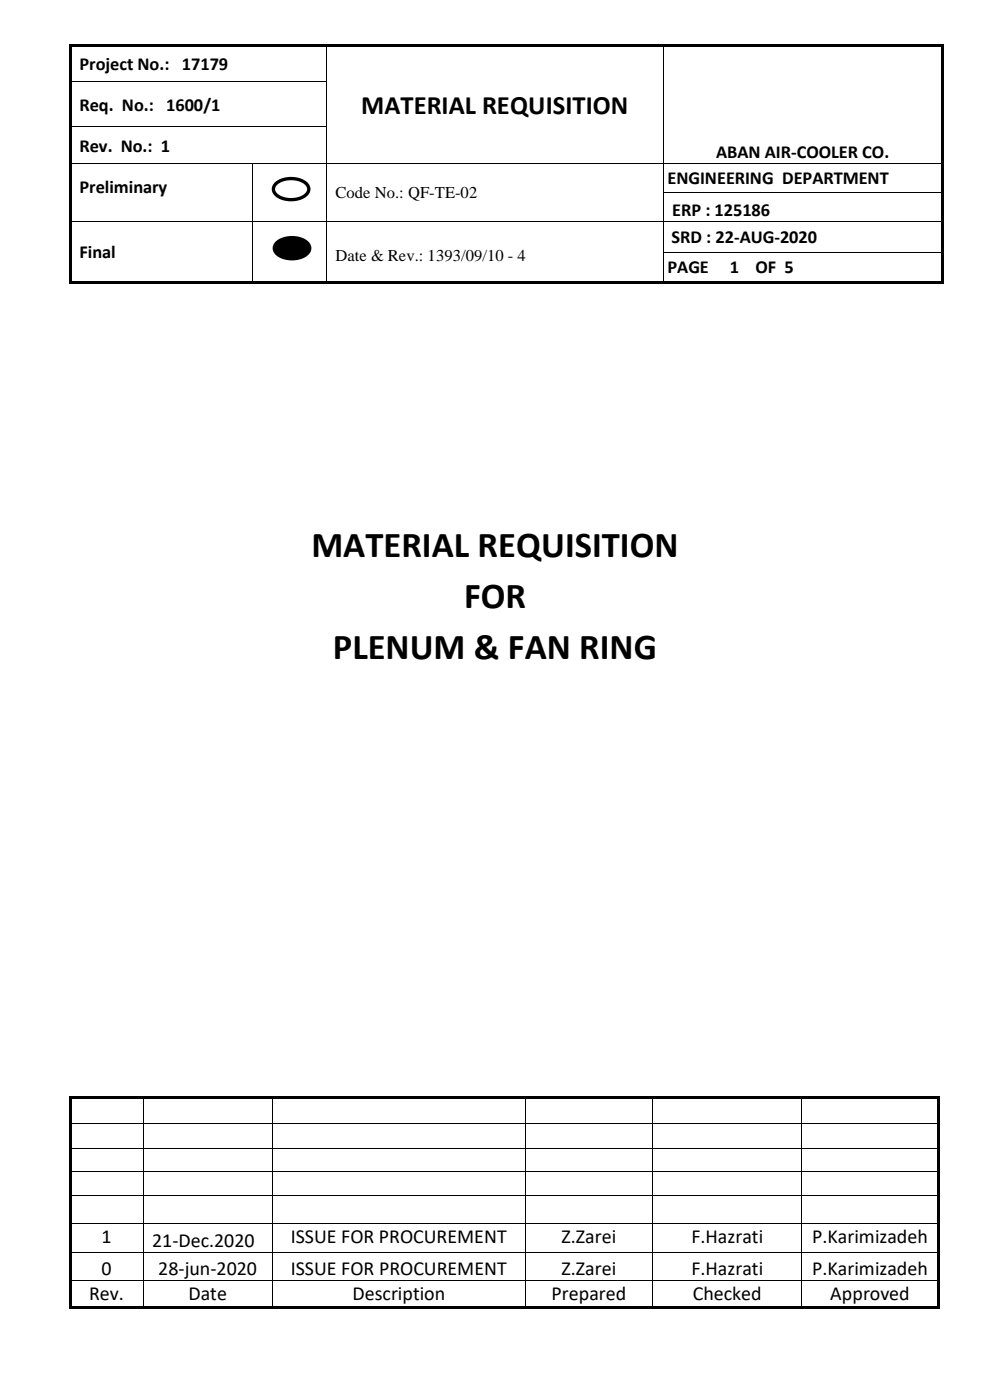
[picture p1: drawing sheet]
<svg xmlns="http://www.w3.org/2000/svg" width="210mm" height="297mm" viewBox="0 0 210 297" stroke-linecap="round" stroke-linejoin="round" font-family="sans-serif">
<defs><g id="words">
<g font-size="7.7">
<text x="66.1" y="118.1">MATERIAL REQUISITION</text>
<text x="98.4" y="129">FOR</text>
<text x="70.6" y="139.9">PLENUM &amp; FAN RING</text>
</g>
<text font-size="5.6" x="76.6" y="24.2">MATERIAL REQUISITION</text>
<g font-size="4.2">
<text x="21.5" y="263.7">1</text>
<text x="61.7" y="263.7">ISSUE FOR PROCUREMENT</text>
<text x="119.1" y="263.7">Z.Zarei</text>
<text x="146.7" y="263.7">F.Hazrati</text>
<text x="172.3" y="263.7">P.Karimizadeh</text>
<text x="32.3" y="264.5">21-Dec.2020</text>
<text x="18.9" y="275.8">Rev.</text>
<text x="21.5" y="270.5">0</text>
<text x="33.6" y="270.5">28-jun-2020</text>
<text x="40" y="275.8">Date</text>
<text x="61.7" y="270.5">ISSUE FOR PROCUREMENT</text>
<text x="74.8" y="275.8">Description</text>
<text x="117" y="275.8">Prepared</text>
<text x="119.1" y="270.5">Z.Zarei</text>
<text x="146.7" y="270.5">F.Hazrati</text>
<text x="147" y="275.8">Checked</text>
<text x="172.3" y="270.5">P.Karimizadeh</text>
<text x="176.1" y="275.8">Approved</text>
</g>
<g font-size="3.9">
<text x="16.8" y="14.8">Project No.: 17179</text>
<text x="16.8" y="23.5">Req. No.: 1600/1</text>
<text x="16.8" y="32.2">Rev. No.: 1</text>
<text x="151.9" y="33.5">ABAN AIR-COOLER CO.</text>
<text x="16.8" y="41">Preliminary</text>
<text x="141.6" y="39.1">ENGINEERING DEPARTMENT</text>
<text x="142.6" y="45.8">ERP : 125186</text>
<text x="142.5" y="51.5">SRD : 22-AUG-2020</text>
<text x="16.8" y="54.8">Final</text>
<text x="141.6" y="58">PAGE</text>
<text x="154.8" y="58">1</text>
<text x="160.3" y="58">OF 5</text>
</g>
<g font-size="3.5">
<text x="71.2" y="42">Code No.: QF-TE-02</text>
<text x="71.2" y="55.3">Date &amp; Rev.: 1393/09/10 - 4</text>
</g>
</g></defs>
<g fill="#000">
<path d="M14.7 9.3h.5v.6h-.5z" fill-rule="evenodd"/>
<path d="M14.7 9.3h.5v.5h-.5z" fill-rule="evenodd"/>
<path d="M14.7 9.9h.5v7.3h-.5z" fill-rule="evenodd"/>
<path d="M14.7 17.2h.5v.5h-.5z" fill-rule="evenodd"/>
<path d="M15.2 9.3h54v.5h-54z" fill-rule="evenodd"/>
<path d="M69.2 9.8l.2 .1z" fill-rule="evenodd"/>
<path d="M69.2 9.3h.5v.5h-.5z" fill-rule="evenodd"/>
<path d="M69.2 17.2h.2v.5h-.2z" fill-rule="evenodd"/>
<path d="M69.7 9.3h70.9v.5h-70.9z" fill-rule="evenodd"/>
<path d="M140.6 9.8l.2 .1z" fill-rule="evenodd"/>
<path d="M140.6 9.3h.5v.5h-.5z" fill-rule="evenodd"/>
<path d="M140.6 17.2h.2v.5h-.2z" fill-rule="evenodd"/>
<path d="M141.1 9.3h58.5v.5h-58.5z" fill-rule="evenodd"/>
<path d="M199.6 9.3h.6v.6h-.6z" fill-rule="evenodd"/>
<path d="M199.6 9.3h.6v.5h-.6z" fill-rule="evenodd"/>
<path d="M199.6 9.9h.6v7.3h-.6z" fill-rule="evenodd"/>
<path d="M199.6 17.2h.6v.5h-.6z" fill-rule="evenodd"/>
<path d="M14.7 17.7h.5v9h-.5z" fill-rule="evenodd"/>
<path d="M14.7 26.7h.5v.5h-.5z" fill-rule="evenodd"/>
<path d="M14.7 27.2h.5v7.4h-.5z" fill-rule="evenodd"/>
<path d="M14.7 34.6h.5v.1h-.5z" fill-rule="evenodd"/>
<path d="M53.5 34.6h.2v.1h-.2z" fill-rule="evenodd"/>
<path d="M69.2 26.7h.2v.5h-.2z" fill-rule="evenodd"/>
<path d="M69.2 34.6h.2v.1h-.2z" fill-rule="evenodd"/>
<path d="M140.6 26.7h.2v.5h-.2z" fill-rule="evenodd"/>
<path d="M140.6 34.6h.2v.1h-.2z" fill-rule="evenodd"/>
<path d="M199.6 17.7h.6v9h-.6z" fill-rule="evenodd"/>
<path d="M199.6 26.7h.6v.5h-.6z" fill-rule="evenodd"/>
<path d="M199.6 27.2h.6v7.4h-.6z" fill-rule="evenodd"/>
<path d="M199.6 34.6h.6v.1h-.6z" fill-rule="evenodd"/>
<path d="M14.7 34.7h.5v6.2h-.5z" fill-rule="evenodd"/>
<path d="M14.7 40.9h.5v.1h-.5z" fill-rule="evenodd"/>
<path d="M14.7 41h.5v5.8h-.5z" fill-rule="evenodd"/>
<path d="M14.7 46.8h.5v.2h-.5z" fill-rule="evenodd"/>
<path d="M14.7 47h.5v6.4h-.5z" fill-rule="evenodd"/>
<path d="M14.7 53.4h.5v.2h-.5z" fill-rule="evenodd"/>
<path d="M14.7 53.6h.5v6.1h-.5z" fill-rule="evenodd"/>
<path d="M53.5 40.9h.2v.1h-.2z" fill-rule="evenodd"/>
<path d="M53.5 46.8h.2v.2h-.2z" fill-rule="evenodd"/>
<path d="M53.5 53.4h.2v.2h-.2z" fill-rule="evenodd"/>
<path d="M58.6 51.7a5.2 5.2 0 0 1 6.7 0 1.73 1.73 0 0 1-1 2.7 5.3 5.3 0 0 1-5.7-.8 1.46 1.46 0 0 1 0-1.9z" fill-rule="evenodd"/>
<path d="M69.2 40.9h.2v.1h-.2z" fill-rule="evenodd"/>
<path d="M69.2 46.8h.2v.2h-.2z" fill-rule="evenodd"/>
<path d="M69.2 53.4h.2v.2h-.2z" fill-rule="evenodd"/>
<path d="M140.6 40.9h.2v.1h-.2z" fill-rule="evenodd"/>
<path d="M140.6 46.8h.2v.2h-.2z" fill-rule="evenodd"/>
<path d="M140.6 53.4h.2v.2h-.2z" fill-rule="evenodd"/>
<path d="M199.6 34.7h.6v6.2h-.6z" fill-rule="evenodd"/>
<path d="M199.6 40.9h.6v.1h-.6z" fill-rule="evenodd"/>
<path d="M199.6 41h.6v5.8h-.6z" fill-rule="evenodd"/>
<path d="M199.6 46.8h.6v.2h-.6z" fill-rule="evenodd"/>
<path d="M199.6 47h.6v6.4h-.6z" fill-rule="evenodd"/>
<path d="M199.6 53.4h.6v.2h-.6z" fill-rule="evenodd"/>
<path d="M199.6 53.6h.6v6.1h-.6z" fill-rule="evenodd"/>
<path d="M14.7 59.7h.5v.5h-.5z" fill-rule="evenodd"/>
<path d="M14.7 59.7h.5v.5h-.5z" fill-rule="evenodd"/>
<path d="M15.2 59.7h38.3v.5h-38.3z" fill-rule="evenodd"/>
<path d="M53.5 59.7h.5v.5h-.5z" fill-rule="evenodd"/>
<path d="M54 59.7h15.2v.5h-15.2z" fill-rule="evenodd"/>
<path d="M69.2 59.7h.5v.5h-.5z" fill-rule="evenodd"/>
<path d="M69.7 59.7h70.9v.5h-70.9z" fill-rule="evenodd"/>
<path d="M140.6 59.7h.5v.5h-.5z" fill-rule="evenodd"/>
<path d="M141.1 59.7h58.5v.5h-58.5z" fill-rule="evenodd"/>
<path d="M199.6 59.7h.6v.5h-.6z" fill-rule="evenodd"/>
<path d="M199.6 59.7h.6v.5h-.6z" fill-rule="evenodd"/>
</g>
<g fill="none" stroke="#000" stroke-width=".21">
<path d="M15.2 17.3h54M69.3 9.9v7.3M69.3 17.7v9M140.7 9.9v7.3M140.7 17.7v9M15.2 26.8h54M15.2 34.6h38.3M53.6 34.7v6.2M53.7 34.6h15.5M69.3 27.2v7.4M69.3 34.7v6.2M69.4 34.6h71.2"/>
<path d="M140.7 27.2v7.4M140.7 34.7v6.2M140.8 34.6h58.8M15.2 46.9h38.3M53.6 41v5.8M53.6 47v6.4M53.6 53.6v6.1M53.7 46.9h15.5M69.3 41v5.8M69.3 47v6.4M69.3 53.6v6.1M69.4 46.9h71.2"/>
<path d="M140.7 41v5.8M140.7 47v6.4M140.7 53.6v6.1M140.8 40.9h58.8M140.8 46.9h58.8M140.8 53.5h58.8"/>
</g>
<path d="M58.6 51.7a5.2 5.2 0 0 1 6.7 0 1.73 1.73 0 0 1-1 2.7 5.3 5.3 0 0 1-5.7-.8 1.46 1.46 0 0 1 0-1.9z" fill="none" stroke="#000" stroke-width=".71" stroke-linecap="butt"/>
<path d="M58.4 39.1a5.2 5.2 0 0 1 6.7 0 1.73 1.73 0 0 1-1 2.8 5.3 5.3 0 0 1-5.7-.8 1.46 1.46 0 0 1 0-2z" fill-rule="evenodd" fill="#fff"/>
<path d="M58.4 39.1a5.2 5.2 0 0 1 6.7 0 1.73 1.73 0 0 1-1 2.8 5.3 5.3 0 0 1-5.7-.8 1.46 1.46 0 0 1 0-2z" fill="none" stroke="#000" stroke-width=".71" stroke-linecap="butt"/>
<g fill="#000">
<path d="M14.6 232.6h.5v.5h-.5z" fill-rule="evenodd"/>
<path d="M14.6 232.6h.5v.5h-.5z" fill-rule="evenodd"/>
<path d="M14.6 233.1h.5v5.2h-.5z" fill-rule="evenodd"/>
<path d="M14.6 238.3h.5v.2h-.5z" fill-rule="evenodd"/>
<path d="M15.1 232.6h15.2v.5h-15.2z" fill-rule="evenodd"/>
<path d="M30.3 233.1h.1z" fill-rule="evenodd"/>
<path d="M30.3 232.6h.5v.5h-.5z" fill-rule="evenodd"/>
<path d="M30.3 238.3h.1v.2h-.1z" fill-rule="evenodd"/>
<path d="M30.8 232.6h26.9v.5h-26.9z" fill-rule="evenodd"/>
<path d="M57.7 233.1h.1z" fill-rule="evenodd"/>
<path d="M57.7 232.6h.5v.5h-.5z" fill-rule="evenodd"/>
<path d="M57.7 238.3h.1v.2h-.1z" fill-rule="evenodd"/>
<path d="M58.2 232.6h53.2v.5h-53.2z" fill-rule="evenodd"/>
<path d="M111.4 233.1h.2z" fill-rule="evenodd"/>
<path d="M111.4 232.6h.5v.5h-.5z" fill-rule="evenodd"/>
<path d="M111.4 238.3h.2v.2h-.2z" fill-rule="evenodd"/>
<path d="M111.9 232.6h26.5v.5h-26.5z" fill-rule="evenodd"/>
<path d="M138.4 233.1h.1z" fill-rule="evenodd"/>
<path d="M138.4 232.6h.5v.5h-.5z" fill-rule="evenodd"/>
<path d="M138.4 238.3h.1v.2h-.1z" fill-rule="evenodd"/>
<path d="M138.9 232.6h31.1v.5h-31.1z" fill-rule="evenodd"/>
<path d="M170 233.1h.2z" fill-rule="evenodd"/>
<path d="M170 232.6h.6v.5h-.6z" fill-rule="evenodd"/>
<path d="M170 238.3h.2v.2h-.2z" fill-rule="evenodd"/>
<path d="M170.6 232.6h28.2v.5h-28.2z" fill-rule="evenodd"/>
<path d="M198.8 232.6h.5v.5h-.5z" fill-rule="evenodd"/>
<path d="M198.8 232.6h.5v.5h-.5z" fill-rule="evenodd"/>
<path d="M198.8 233.1h.5v5.2h-.5z" fill-rule="evenodd"/>
<path d="M198.8 238.3h.5v.2h-.5z" fill-rule="evenodd"/>
<path d="M14.6 238.5h.5v5.1h-.5z" fill-rule="evenodd"/>
<path d="M14.6 243.6h.5v.2h-.5z" fill-rule="evenodd"/>
<path d="M14.6 243.8h.5v4.7h-.5z" fill-rule="evenodd"/>
<path d="M14.6 248.5h.5v.2h-.5z" fill-rule="evenodd"/>
<path d="M14.6 248.7h.5v4.8h-.5z" fill-rule="evenodd"/>
<path d="M14.6 253.5h.5v.2h-.5z" fill-rule="evenodd"/>
<path d="M14.6 253.7h.5v5.8h-.5z" fill-rule="evenodd"/>
<path d="M14.6 259.5h.5v.2h-.5z" fill-rule="evenodd"/>
<path d="M30.3 243.6h.1v.2h-.1z" fill-rule="evenodd"/>
<path d="M30.3 248.5h.1v.2h-.1z" fill-rule="evenodd"/>
<path d="M30.3 253.5h.1v.2h-.1z" fill-rule="evenodd"/>
<path d="M30.3 259.5h.1v.2h-.1z" fill-rule="evenodd"/>
<path d="M57.7 243.6h.1v.2h-.1z" fill-rule="evenodd"/>
<path d="M57.7 248.5h.1v.2h-.1z" fill-rule="evenodd"/>
<path d="M57.7 253.5h.1v.2h-.1z" fill-rule="evenodd"/>
<path d="M57.7 259.5h.1v.2h-.1z" fill-rule="evenodd"/>
<path d="M111.4 243.6h.2v.2h-.2z" fill-rule="evenodd"/>
<path d="M111.4 248.5h.2v.2h-.2z" fill-rule="evenodd"/>
<path d="M111.4 253.5h.2v.2h-.2z" fill-rule="evenodd"/>
<path d="M111.4 259.5h.2v.2h-.2z" fill-rule="evenodd"/>
<path d="M138.4 243.6h.1v.2h-.1z" fill-rule="evenodd"/>
<path d="M138.4 248.5h.1v.2h-.1z" fill-rule="evenodd"/>
<path d="M138.4 253.5h.1v.2h-.1z" fill-rule="evenodd"/>
<path d="M138.4 259.5h.1v.2h-.1z" fill-rule="evenodd"/>
<path d="M170 243.6h.2v.2h-.2z" fill-rule="evenodd"/>
<path d="M170 248.5h.2v.2h-.2z" fill-rule="evenodd"/>
<path d="M170 253.5h.2v.2h-.2z" fill-rule="evenodd"/>
<path d="M170 259.5h.2v.2h-.2z" fill-rule="evenodd"/>
<path d="M198.8 238.5h.5v5.1h-.5z" fill-rule="evenodd"/>
<path d="M198.8 243.6h.5v.2h-.5z" fill-rule="evenodd"/>
<path d="M198.8 243.8h.5v4.7h-.5z" fill-rule="evenodd"/>
<path d="M198.8 248.5h.5v.2h-.5z" fill-rule="evenodd"/>
<path d="M198.8 248.7h.5v4.8h-.5z" fill-rule="evenodd"/>
<path d="M198.8 253.5h.5v.2h-.5z" fill-rule="evenodd"/>
<path d="M198.8 253.7h.5v5.8h-.5z" fill-rule="evenodd"/>
<path d="M198.8 259.5h.5v.2h-.5z" fill-rule="evenodd"/>
<path d="M14.6 259.7h.5v5.9h-.5z" fill-rule="evenodd"/>
<path d="M14.6 265.6h.5v.2h-.5z" fill-rule="evenodd"/>
<path d="M14.6 265.8h.5v5.9h-.5z" fill-rule="evenodd"/>
<path d="M14.6 271.7h.5v.1h-.5z" fill-rule="evenodd"/>
<path d="M14.6 271.8h.5v5.2h-.5z" fill-rule="evenodd"/>
<path d="M14.6 277h.5v.5h-.5z" fill-rule="evenodd"/>
<path d="M14.6 277h.5v.5h-.5z" fill-rule="evenodd"/>
<path d="M15.1 277h15.2v.5h-15.2z" fill-rule="evenodd"/>
<path d="M30.3 265.6h.1v.2h-.1z" fill-rule="evenodd"/>
<path d="M30.3 271.7h.1v.1h-.1z" fill-rule="evenodd"/>
<path d="M30.3 277h.5v.5h-.5z" fill-rule="evenodd"/>
<path d="M30.8 277h26.9v.5h-26.9z" fill-rule="evenodd"/>
<path d="M57.7 265.6h.1v.2h-.1z" fill-rule="evenodd"/>
<path d="M57.7 271.7h.1v.1h-.1z" fill-rule="evenodd"/>
<path d="M57.7 277h.5v.5h-.5z" fill-rule="evenodd"/>
<path d="M58.2 277h53.2v.5h-53.2z" fill-rule="evenodd"/>
<path d="M111.4 265.6h.2v.2h-.2z" fill-rule="evenodd"/>
<path d="M111.4 271.7h.2v.1h-.2z" fill-rule="evenodd"/>
<path d="M111.4 277h.5v.5h-.5z" fill-rule="evenodd"/>
<path d="M111.9 277h26.5v.5h-26.5z" fill-rule="evenodd"/>
<path d="M138.4 265.6h.1v.2h-.1z" fill-rule="evenodd"/>
<path d="M138.4 271.7h.1v.1h-.1z" fill-rule="evenodd"/>
<path d="M138.4 277h.5v.5h-.5z" fill-rule="evenodd"/>
<path d="M138.9 277h31.1v.5h-31.1z" fill-rule="evenodd"/>
<path d="M170 265.6h.2v.2h-.2z" fill-rule="evenodd"/>
<path d="M170 271.7h.2v.1h-.2z" fill-rule="evenodd"/>
<path d="M170 277h.6v.5h-.6z" fill-rule="evenodd"/>
<path d="M170.6 277h28.2v.5h-28.2z" fill-rule="evenodd"/>
<path d="M198.8 259.7h.5v5.9h-.5z" fill-rule="evenodd"/>
<path d="M198.8 265.6h.5v.2h-.5z" fill-rule="evenodd"/>
<path d="M198.8 265.8h.5v5.9h-.5z" fill-rule="evenodd"/>
<path d="M198.8 271.7h.5v.1h-.5z" fill-rule="evenodd"/>
<path d="M198.8 271.8h.5v5.2h-.5z" fill-rule="evenodd"/>
<path d="M198.8 277h.5v.5h-.5z" fill-rule="evenodd"/>
<path d="M198.8 277h.5v.5h-.5z" fill-rule="evenodd"/>
</g>
<g fill="none" stroke="#000" stroke-width=".21">
<path d="M15.1 238.4h15.2M30.4 233.1v5.2M30.4 238.5v5.1M30.4 238.4h27.3M57.7 233.1v5.2M57.7 238.5v5.1M57.8 238.4h53.6M111.5 233.1v5.2M111.5 238.5v5.1M111.6 238.4h26.8M138.5 233.1v5.2M138.5 238.5v5.1"/>
<path d="M138.5 238.4h31.5M170.1 233.1v5.2M170.1 238.5v5.1M170.2 238.4h28.6M15.1 243.7h15.2M15.1 248.6h15.2M15.1 253.6h15.2M15.1 259.6h15.2M30.4 243.8v4.7M30.4 248.7v4.8M30.4 253.7v5.8M30.4 259.7v5.9"/>
<path d="M30.4 243.7h27.3M30.4 248.6h27.3M30.4 253.6h27.3M30.4 259.6h27.3M57.7 243.8v4.7M57.7 248.7v4.8M57.7 253.7v5.8M57.7 259.7v5.9M57.8 243.7h53.6M57.8 248.6h53.6M57.8 253.6h53.6M57.8 259.6h53.6"/>
<path d="M111.5 243.8v4.7M111.5 248.7v4.8M111.5 253.7v5.8M111.5 259.7v5.9M111.6 243.7h26.8M111.6 248.6h26.8M111.6 253.6h26.8M111.6 259.6h26.8M138.5 243.8v4.7M138.5 248.7v4.8M138.5 253.7v5.8M138.5 259.7v5.9"/>
<path d="M138.5 243.7h31.5M138.5 248.6h31.5M138.5 253.6h31.5M138.5 259.6h31.5M170.1 243.8v4.7M170.1 248.7v4.8M170.1 253.7v5.8M170.1 259.7v5.9M170.2 243.7h28.6M170.2 248.6h28.6M170.2 253.6h28.6M170.2 259.6h28.6"/>
<path d="M15.1 265.7h15.2M15.1 271.7h15.2M30.4 265.8v5.9M30.4 271.8v5.2M30.4 265.7h27.3M30.4 271.7h27.3M57.7 265.8v5.9M57.7 271.8v5.2M57.8 265.7h53.6M57.8 271.7h53.6M111.5 265.8v5.9M111.5 271.8v5.2"/>
<path d="M111.6 265.7h26.8M111.6 271.7h26.8M138.5 265.8v5.9M138.5 271.8v5.2M138.5 265.7h31.5M138.5 271.7h31.5M170.1 265.8v5.9M170.1 271.8v5.2M170.2 265.7h28.6M170.2 271.7h28.6"/>
</g>
<use href="#words"/>
</svg>
